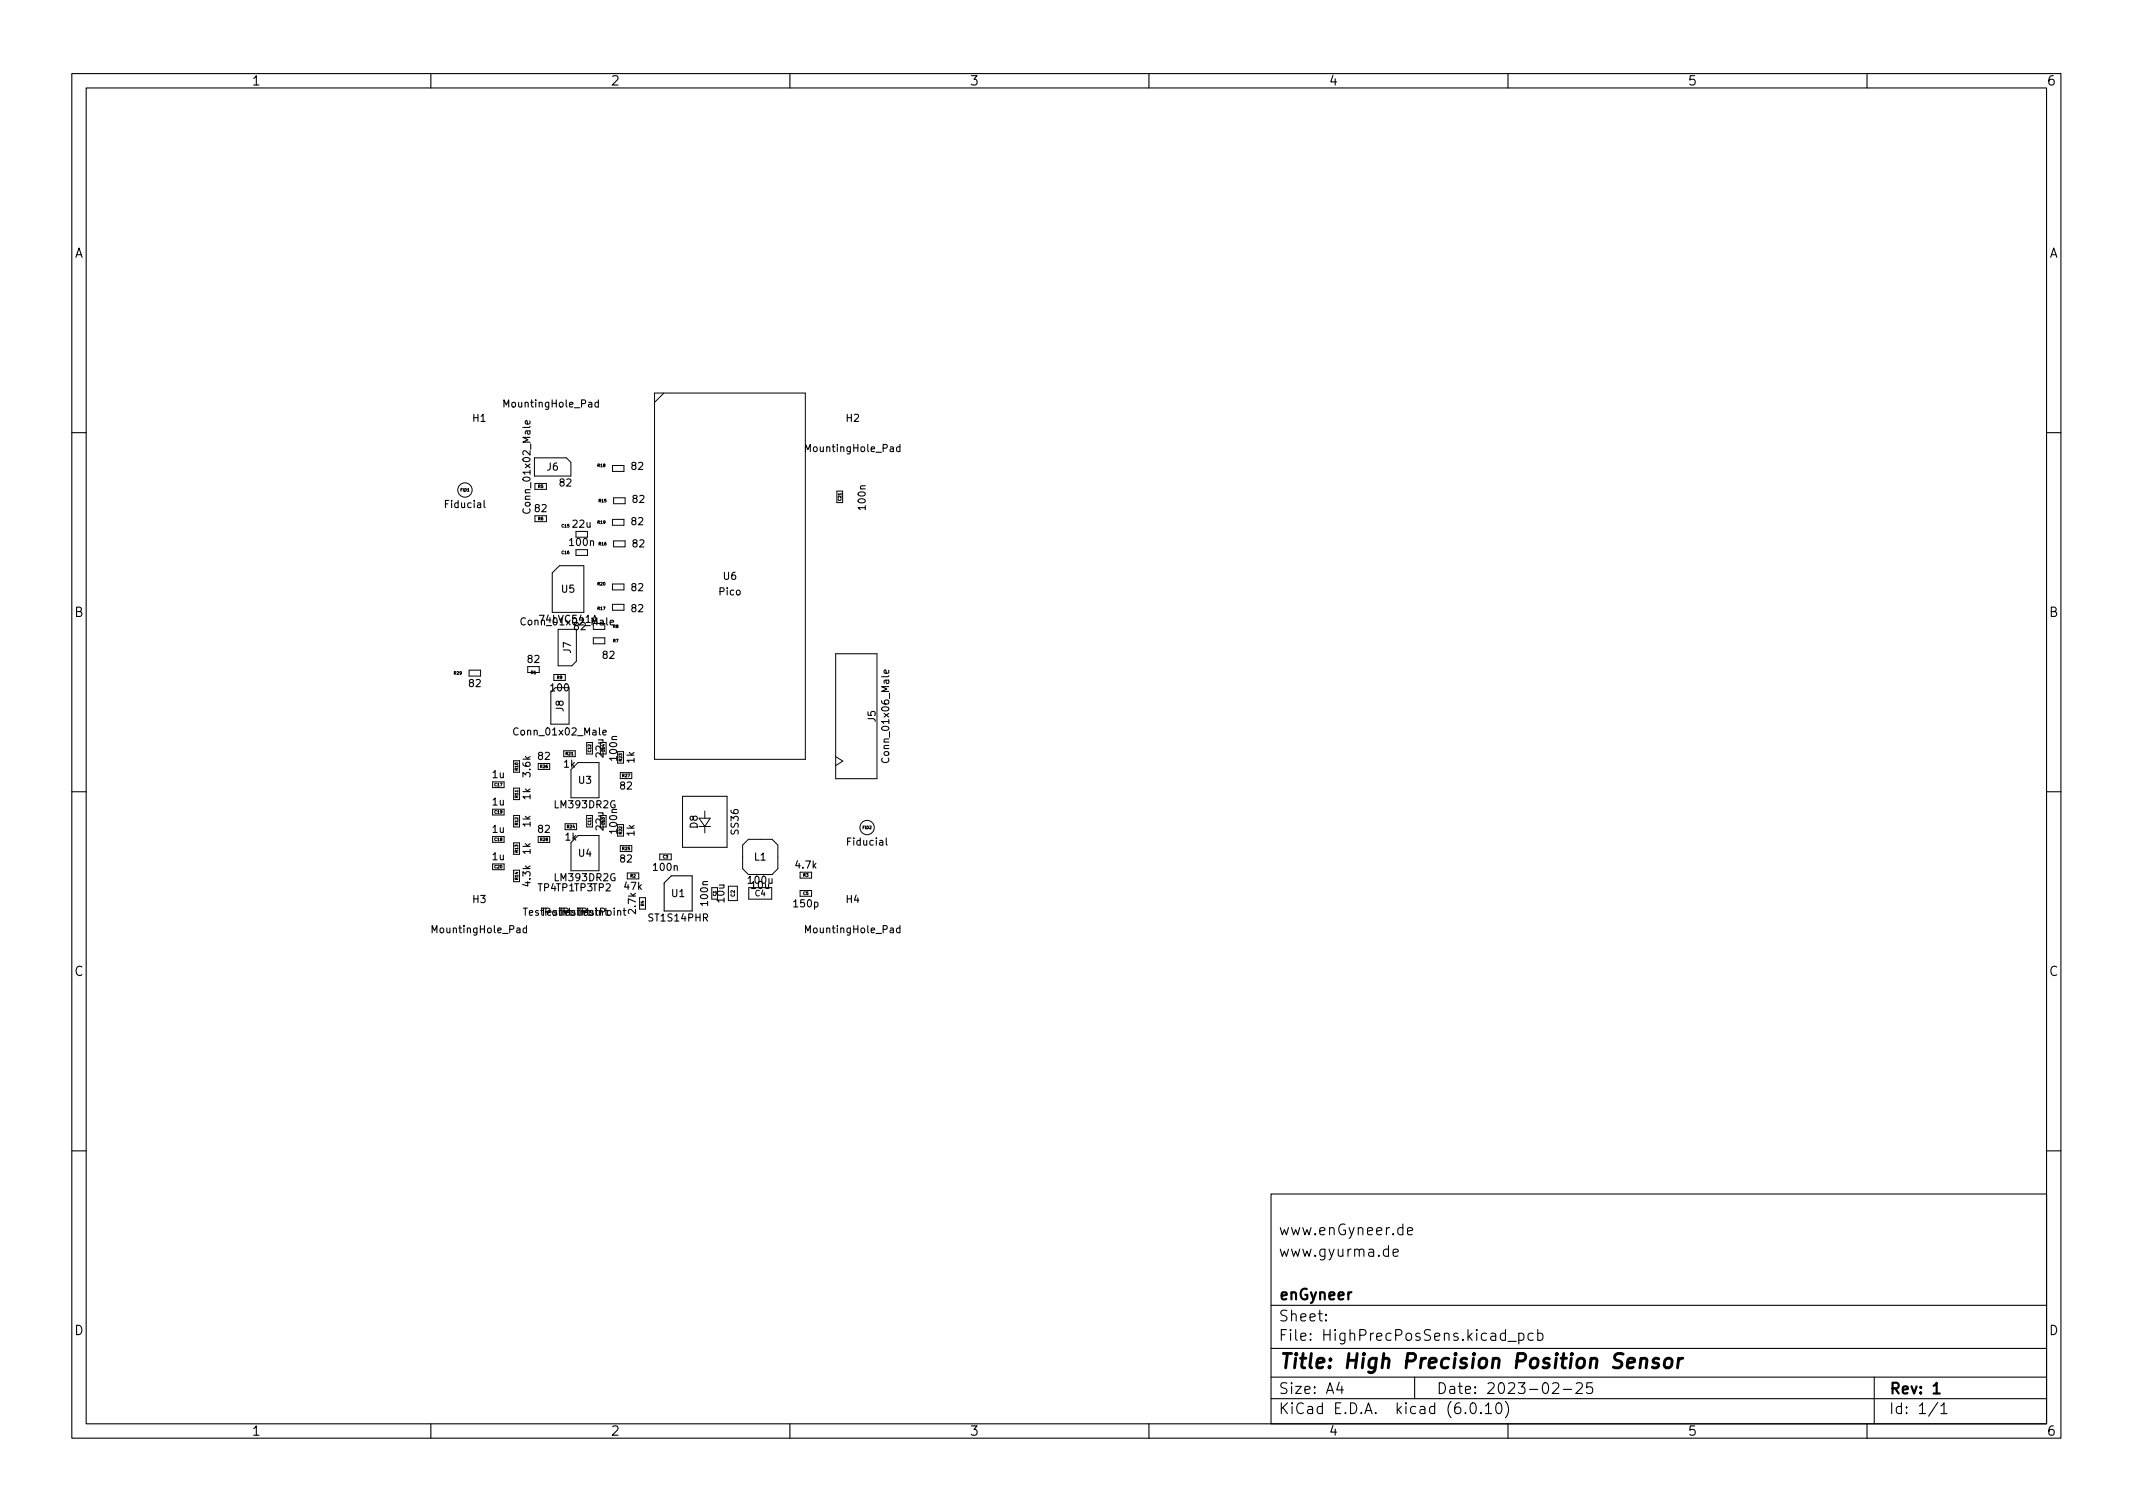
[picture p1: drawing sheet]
<svg xmlns="http://www.w3.org/2000/svg" width="297mm" height="210mm" viewBox="0 0 297 210" stroke-linecap="round" stroke-linejoin="round" font-family="sans-serif">
<defs><g id="words">
<text font-size="2.8" x="178" y="190.6">Title: High Precision Position Sensor</text>
<g font-size="2.1">
<text x="178" y="172">www.enGyneer.de</text>
<text x="178" y="175">www.gyurma.de</text>
<text x="178" y="184">Sheet:</text>
<text x="178" y="181">enGyneer</text>
<text x="178" y="186.7">File: HighPrecPosSens.kicad_pcb</text>
<text x="178" y="196.9">KiCad E.D.A. kicad (6.0.10)</text>
<text x="178" y="194.1">Size: A4</text>
<text x="200" y="194.1">Date: 2023-02-25</text>
<text x="263" y="194.1">Rev: 1</text>
<text x="263" y="196.9">Id: 1/1</text>
</g>
<g font-size="1.8">
<text x="35" y="11.9">1</text>
<text x="85" y="11.9">2</text>
<text x="135" y="11.9">3</text>
<text x="185" y="11.9">4</text>
<text x="235" y="11.9">5</text>
<text x="285" y="11.9">6</text>
<text x="10.3" y="35.9">A</text>
<text x="285.3" y="35.9">A</text>
<text x="10.3" y="85.9">B</text>
<text x="285.3" y="85.9">B</text>
<text x="10.3" y="135.9">C</text>
<text x="285.3" y="135.9">C</text>
<text x="10.3" y="185.9">D</text>
<text x="285.3" y="185.9">D</text>
<text x="35" y="199.9">1</text>
<text x="85" y="199.9">2</text>
<text x="135" y="199.9">3</text>
<text x="185" y="199.9">4</text>
<text x="235" y="199.9">5</text>
<text x="285" y="199.9">6</text>
</g>
<g font-size="1.4">
<text x="65.9" y="58.7">H1</text>
<text x="70.4" y="56.7">MountingHole_Pad</text>
<text x="117.9" y="58.7">H2</text>
<text x="76.2" y="65.5">J6</text>
<text x="88" y="65.4">82</text>
<text x="112.4" y="62.9">MountingHole_Pad</text>
<text x="62.1" y="70.7">Fiducial</text>
<text x="73.9" y="71.1" transform="rotate(-90 73.9 71.1)">Conn_01x02_Male</text>
<text x="74.5" y="71.3">82</text>
<text x="78" y="67.7">82</text>
<text x="88.1" y="70">82</text>
<text x="120.5" y="70.9" transform="rotate(-90 120.5 70.9)">100n</text>
<text x="79.4" y="76">100n</text>
<text x="79.8" y="73.5">22u</text>
<text x="88" y="73.1">82</text>
<text x="88.1" y="76.2">82</text>
<text x="78.2" y="82.5">U5</text>
<text x="88" y="82.3">82</text>
<text x="100.2" y="82.9">Pico</text>
<text x="100.8" y="80.7">U6</text>
<text x="73" y="87.1">Conn_01x02_Male</text>
<text x="75.3" y="86.7">74LVC541A</text>
<text x="80" y="87.7">82</text>
<text x="88" y="85.2">82</text>
<text x="65.4" y="95.7">82</text>
<text x="73.5" y="92.3">82</text>
<text x="79.5" y="90.9" transform="rotate(-90 79.5 90.9)">J7</text>
<text x="84" y="91.7">82</text>
<text x="76.8" y="96.3">100</text>
<text x="78.5" y="99.1" transform="rotate(-90 78.5 99.1)">J8</text>
<text x="121.9" y="100.5" transform="rotate(-90 121.9 100.5)">J5</text>
<text x="71.9" y="102.4">Conn_01x02_Male</text>
<text x="75" y="105.8">82</text>
<text x="78.5" y="106.9">1k</text>
<text x="84" y="105.4" transform="rotate(-90 84 105.4)">22u</text>
<text x="85.9" y="105.8" transform="rotate(-90 85.9 105.8)">100n</text>
<text x="88.3" y="106.2" transform="rotate(-90 88.3 106.2)">1k</text>
<text x="123.8" y="105.8" transform="rotate(-90 123.8 105.8)">Conn_01x06_Male</text>
<text x="68.6" y="108.3">1u</text>
<text x="68.6" y="112.1">1u</text>
<text x="73.9" y="111.3" transform="rotate(-90 73.9 111.3)">1k</text>
<text x="73.9" y="108.1" transform="rotate(-90 73.9 108.1)">3.6k</text>
<text x="77.4" y="112.5">LM393DR2G</text>
<text x="80.6" y="109.1">U3</text>
<text x="86.4" y="109.9">82</text>
<text x="68.6" y="119.8">1u</text>
<text x="68.6" y="116">1u</text>
<text x="73.9" y="118.9" transform="rotate(-90 73.9 118.9)">1k</text>
<text x="73.9" y="115.1" transform="rotate(-90 73.9 115.1)">1k</text>
<text x="75" y="116">82</text>
<text x="78.7" y="117">1k</text>
<text x="80.6" y="119.3">U4</text>
<text x="84" y="115.5" transform="rotate(-90 84 115.5)">22u</text>
<text x="85.9" y="115.9" transform="rotate(-90 85.9 115.9)">100n</text>
<text x="88.3" y="116.4" transform="rotate(-90 88.3 116.4)">1k</text>
<text x="97.1" y="115.3" transform="rotate(-90 97.1 115.3)">D8</text>
<text x="102.8" y="116.1" transform="rotate(-90 102.8 116.1)">SS36</text>
<text x="105.1" y="119.8">L1</text>
<text x="118.1" y="117.7">Fiducial</text>
<text x="65.9" y="125.7">H3</text>
<text x="73.9" y="123.3" transform="rotate(-90 73.9 123.3)">4.3k</text>
<text x="74.9" y="124.1">TP4TP1TP3TP2</text>
<text x="77.4" y="122.7">LM393DR2G</text>
<text x="86.4" y="120.1">82</text>
<text x="87" y="123.9">47k</text>
<text x="91.1" y="121.2">100n</text>
<text x="93.5" y="124.9">U1</text>
<text x="98.6" y="126" transform="rotate(-90 98.6 126)">100n</text>
<text x="100.9" y="125.6" transform="rotate(-90 100.9 125.6)">10u</text>
<text x="104.3" y="123">100u</text>
<text x="104.7" y="123.8">10u</text>
<text x="110.9" y="120.9">4.7k</text>
<text x="117.9" y="125.7">H4</text>
<text x="60.4" y="129.9">MountingHole_Pad</text>
<text x="73" y="127.5">TestPoint</text>
<text x="78.1" y="127.5">TestPoint</text>
<text x="80.6" y="127.5">TestPoint</text>
<text x="88.5" y="127.1" transform="rotate(-90 88.5 127.1)">2.7k</text>
<text x="90.5" y="128.3">ST1S14PHR</text>
<text x="110.6" y="126.3">150p</text>
<text x="112.4" y="129.9">MountingHole_Pad</text>
</g>
<text font-size="1.1" x="105.2" y="124.8">C4</text>
<text font-size=".7" x="102.3" y="124.8" transform="rotate(-90 102.3 124.8)">C2</text>
<g font-size=".6">
<text x="83.2" y="65">R18</text>
<text x="64.1" y="68.4">FID1</text>
<text x="74.9" y="67.9">R5</text>
<text x="83.4" y="69.9">R15</text>
<text x="117.1" y="69.7" transform="rotate(-90 117.1 69.7)">C21</text>
<text x="74.9" y="72.4">R6</text>
<text x="78.2" y="77.1">C16</text>
<text x="78.2" y="73.4">C15</text>
<text x="83.2" y="72.9">R19</text>
<text x="83.4" y="75.9">R16</text>
<text x="83.2" y="81.5">R20</text>
<text x="83.2" y="84.9">R17</text>
<text x="85.4" y="87.4">R8</text>
<text x="85.4" y="89.4">R7</text>
<text x="63.2" y="93.9">R29</text>
<text x="73.9" y="93.8">R1</text>
<text x="77.6" y="94.5">R9</text>
<text x="72.1" y="107.2" transform="rotate(-90 72.1 107.2)">R10</text>
<text x="75.2" y="106.9">R26</text>
<text x="78.8" y="105.2">R21</text>
<text x="82.3" y="104.7" transform="rotate(-90 82.3 104.7)">C12</text>
<text x="84.2" y="104.7" transform="rotate(-90 84.2 104.7)">C14</text>
<text x="86.6" y="106" transform="rotate(-90 86.6 106)">R23</text>
<text x="68.9" y="109.5">C17</text>
<text x="68.9" y="113.3">C19</text>
<text x="72.1" y="111.1" transform="rotate(-90 72.1 111.1)">R11</text>
<text x="86.7" y="108.2">R27</text>
<text x="68.9" y="117.1">C18</text>
<text x="72.1" y="118.7" transform="rotate(-90 72.1 118.7)">R13</text>
<text x="72.1" y="114.9" transform="rotate(-90 72.1 114.9)">R12</text>
<text x="75.2" y="117.1">R28</text>
<text x="79" y="115.3">R24</text>
<text x="82.3" y="114.9" transform="rotate(-90 82.3 114.9)">C11</text>
<text x="84.2" y="114.9" transform="rotate(-90 84.2 114.9)">C13</text>
<text x="86.6" y="116.1" transform="rotate(-90 86.6 116.1)">R22</text>
<text x="86.7" y="118.4">R25</text>
<text x="92.3" y="119.5">C3</text>
<text x="120.1" y="115.4">FID2</text>
<text x="68.9" y="120.9">C20</text>
<text x="72.1" y="122.5" transform="rotate(-90 72.1 122.5)">R14</text>
<text x="87.8" y="122.2">R2</text>
<text x="99.7" y="124.8" transform="rotate(-90 99.7 124.8)">C1</text>
<text x="111.9" y="122.1">R3</text>
<text x="111.9" y="124.6">C5</text>
<text x="89.7" y="126.2" transform="rotate(-90 89.7 126.2)">R4</text>
</g>
</g></defs>
<g fill="none" stroke="#000" stroke-width=".15">
<path d="M10 10.2h277v190.1h-277zM12 12.2h273v186.1h-273zM60 10.2v2M110 10.2v2M160 10.2v2M210 10.2v2M260 10.2v2M10 60.2h2M285 60.2h2M10 110.2h2M285 110.2h2M92.5 122.9l1-1h2.9v4.9h-3.9z"/>
<path d="M10 160.2h2M177 166.3h108v32h-108zM194 174.4l.7-.1-.1-.3-.4-.1-.2 .2 .1 .8h.1h.4M196 171.4l.7-.1-.1-.3-.4-.1-.2 .2 .1 .8h.1h.4M285 160.2h2M60 198.3v2M110 198.3v2M160 198.3v2M177 194.8h108M177 191.8h108M177 187.8h108M177 181.8h108"/>
<path d="M184.6 183.8l.1 .1h-.1v-.1v.1M184.6 183l.1 .1h-.1v-.1v.1M186.5 192.5l-.4 1h1M186.9 193v1M197 191.8v3M204.9 195.4a.36 .36 0 0 1 .6 .2 .77 .77 0 0 1-.4 1.2 1 1 0 0 1-.2-1.4zM206.2 196.7l.1 .1h-.1h-.1l.1-.1v.1M206.9 195.8l.4-.5v1.5M206.9 196.8h.8M208.5 195.4a.36 .36 0 0 1 .6 .2 .77 .77 0 0 1-.5 1.2 1 1 0 0 1-.1-1.4zM209.6 195.1a1.72 1.72 0 0 1 0 2.3M210 198.3v2"/>
<path d="M210 186.8h1.1M211.5 185.7l.4-.1 .3 .3v.4l-.1 .3h-.2h-.4M211.5 185.6v1.5M213.5 185.7l-.4-.1-.3 .3v.4l.1 .3h.2h.4M214.1 185.7l.5-.1 .3 .3v.4l-.2 .3h-.1h-.5M214.1 185.1v1.5M216.2 192.7l.2-.2 .5 .1a.41 .41 0 0 1 .1 .6l-.9 .8h1M217.7 193.5h1.2M219.5 192.7l.2-.2 .5 .1a.41 .41 0 0 1 .1 .6l-.9 .8h1M221.7 192.5h-.7l-.1 .7 .2-.1 .5 .1 .2 .2-.1 .5-.2 .1h-.4l-.2-.1M260 198.3v2M261 191.8v6.5"/>
<path d="M269.9 195.3l-1.3 1.9M270.3 195.8l.4-.5v1.5M270.3 196.8h.8"/>
</g>
<path d="M269.3 193l.4-.5v1.5M269.3 194h.8" fill="none" stroke="#000" stroke-width=".3"/>
<path d="M228.5 189.3a.49 .49 0 0 1 .9 .1l-.2 1.1M228.5 189.1l-.1 1.4M231 189.2a.49 .49 0 0 0-.8 .3l.1 .2 .6 .2 .1 .2-.1 .3-.2 .1-.6-.1M231.9 189.3a.52 .52 0 0 1 .6-.2 .52 .52 0 0 1 .4 .4l-.1 .6a.55 .55 0 0 1-.5 .4 .55 .55 0 0 1-.5-.4zM233.8 189.1l-.2 1.4M234.3 189.1a.59 .59 0 0 0-.6 .4" fill="none" stroke="#000" stroke-width=".4"/>
<g fill="none" stroke="#000" stroke-width=".14">
<path d="M91.1 54.7h21v51h-21zM92.4 54.7l-1.3 1.3M74.4 63.7h4.5l.6 .7v1.9h-5.1zM74.5 67.3h1.6v.8h-1.6M74.5 71.8h1.6v.8h-1.6zM76.9 79.8l1-1h3.4v6.5h-4.4zM80.2 74.8v-.8h1.6v.8M80.2 76.5h1.6v.8h-1.6zM85.3 64.8h1.6v.8h-1.6zM85.3 72.3h1.6v.8h-1.6zM85.4 69.3h1.7v.8h-1.7zM85.4 75.3h1.7v.8h-1.7z"/>
<path d="M116.5 68.4h.8v1.6h-.8zM65.3 93.3h1.6v.8h-1.6zM73.5 92.8h1.6v.8h-1.6zM77.1 93.9h1.6v.8h-1.6zM77.7 87.6h2.6v4.5l-.7 .6h-1.9zM79.2 95.8v5h-2.5v-4.4M82.6 88.8h1.6v.8h-1.6zM85.3 81.3h1.6v.8h-1.6zM85.3 84.1h1.6v.9h-1.6zM116.4 91h5.7v17.4h-5.7zM68.6 108.9h1.6v.8h-1.6zM68.6 112.7h1.6v.8h-1.6z"/>
<path d="M68.6 116.5h1.6v.8h-1.6zM71.5 105.9h.9v1.6h-.9zM71.5 109.7h.9v1.6h-.9zM71.5 113.5h.9v1.6h-.9zM71.5 117.4h.9v1.6h-.9zM75 106.3h1.6v.8h-1.6zM75 116.5h1.6v.8h-1.6zM78.5 104.5h1.6v.9h-1.6zM78.7 114.7h1.6v.8h-1.6zM80.5 106.2h2.9v4.9h-3.9v-3.9M80.5 116.3h2.9v4.9h-3.9v-3.9M81.7 103.4h.8v1.6h-.8z"/>
<path d="M81.7 113.5h.8v1.6h-.8zM86 104.7h.8v1.6h-.8zM86 114.8h.8v1.6h-.8zM86.4 107.6h1.6v.8h-1.6zM86.4 117.7h1.6v.9h-1.6zM91.9 118.9h1.6v.8h-1.6zM95.1 110.9h6.1v7.1h-6.1zM97.4 113.9h1.5l-.7 1.2zM97.4 115.1h1.6M98.2 112.9v1M98.2 115.1v.9M116.4 105.4l1 .6-1 .6"/>
<path d="M68.6 120.3h1.6v.8h-1.6zM71.5 121.2h.9v1.6h-.9zM87.4 121.6h1.6v.8h-1.6zM89.1 125h.8v1.6h-.8zM99.9 123.6h-.8v1.6h.8M101.4 123.4h1.3v2h-1.3zM104.2 121.8l-.8-.8v-3.3l.8-.8h3.3l.8 .8v3.3l-.8 .8M104.3 123.6h3.2v1.6h-3.2zM111.4 121.4h1.6v.9h-1.6zM111.4 124h1.6v.8h-1.6z"/>
<circle cx="64.7" cy="68.2" r="1"/>
<circle cx="120.7" cy="115.2" r="1"/>
</g>
<use href="#words"/>
</svg>
